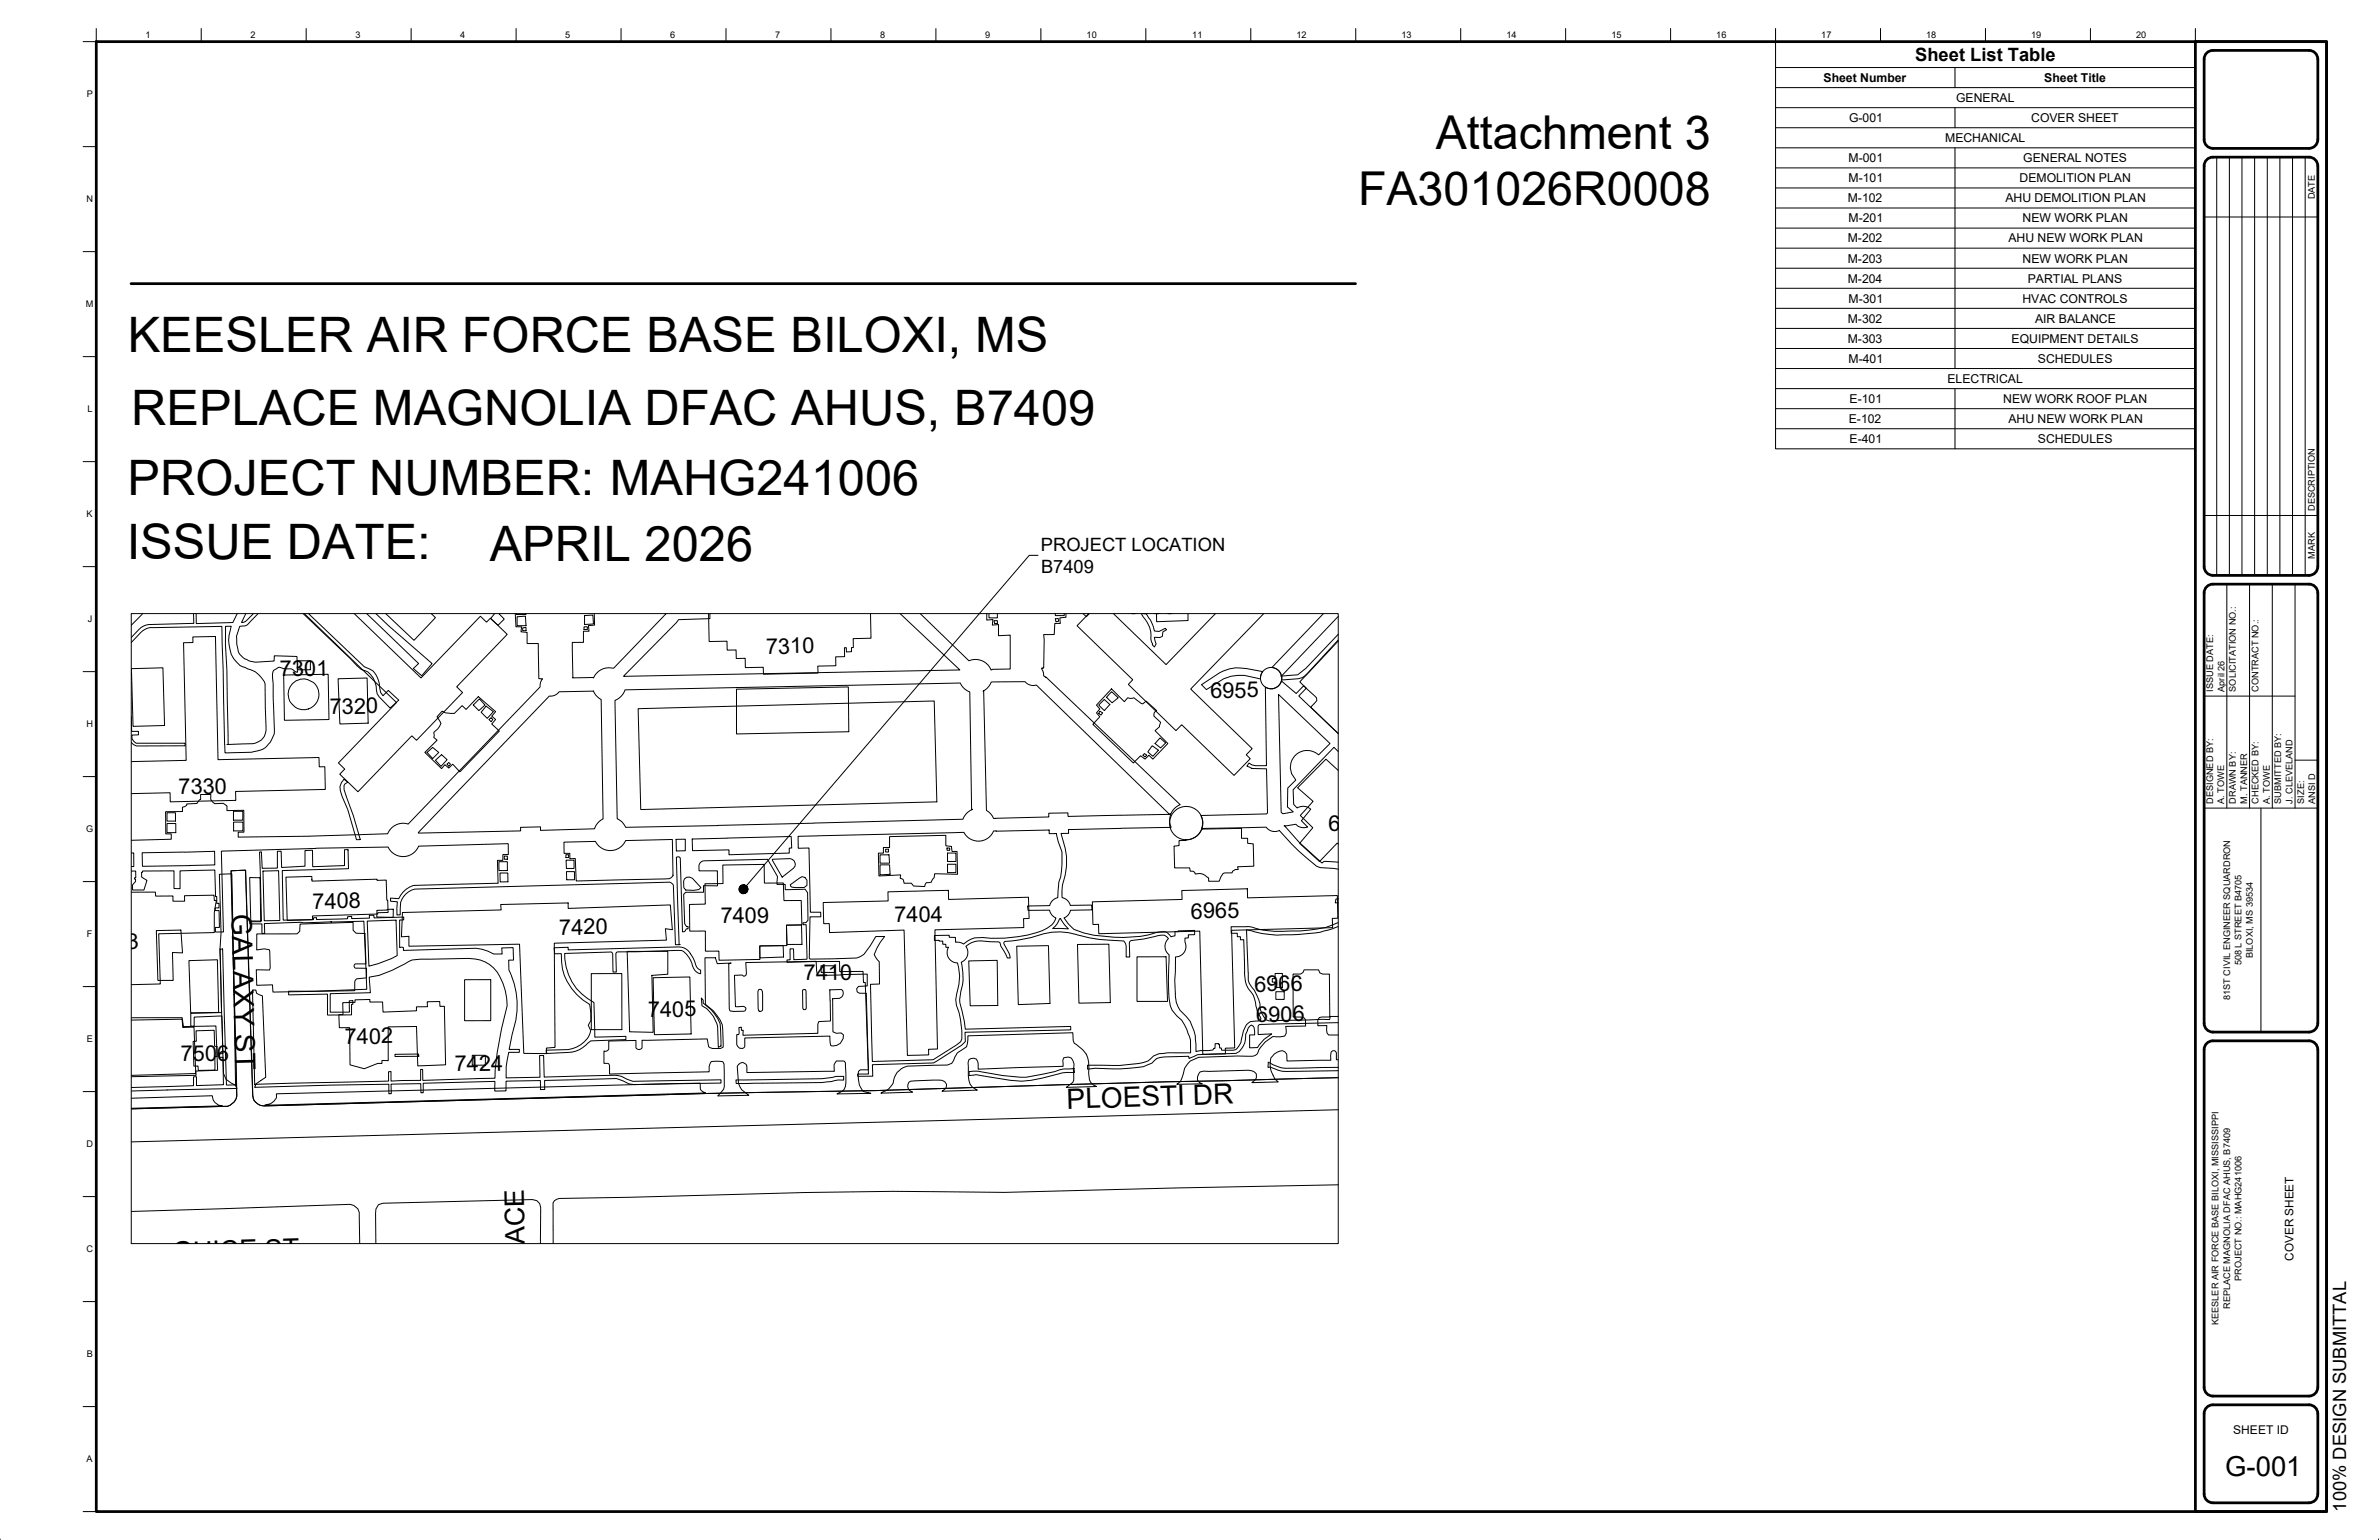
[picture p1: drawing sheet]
<svg xmlns="http://www.w3.org/2000/svg" width="864mm" height="559mm" viewBox="0 0 864 559" stroke-linecap="round" stroke-linejoin="round" font-family="sans-serif">
<defs><g id="words">
<g font-size="17.7">
<text x="46.4" y="127.7">KEESLER AIR FORCE BASE BILOXI, MS</text>
<text x="47.6" y="154.3">REPLACE MAGNOLIA DFAC AHUS, B7409</text>
<text x="46.3" y="179.7">PROJECT NUMBER: MAHG241006</text>
<text x="46" y="203">ISSUE DATE:</text>
<text x="177.8" y="203.5">APRIL 2026</text>
</g>
<g font-size="16.9">
<text x="521.2" y="54.1">Attachment 3</text>
<text x="493" y="74.4">FA301026R0008</text>
</g>
<g font-size="10.2">
<text x="84.1" y="331.8" transform="rotate(89 84.1 331.8)">GALAXY ST</text>
<text x="387.3" y="402.3" transform="rotate(-2 387.3 402.3)">PLOESTI DR</text>
</g>
<text font-size="10" x="807.8" y="535.5">G-001</text>
<g font-size="9.8">
<text x="62.6" y="457.7" transform="rotate(-2 62.6 457.7)">GUICE ST</text>
<text x="191.5" y="508.4" transform="rotate(-91 191.5 508.4)">FAYARD PLACE</text>
</g>
<g font-size="7.9">
<text x="409.2" y="222.9" transform="rotate(-1 409.2 222.9)">6956</text>
<text x="278.1" y="237.2" transform="rotate(-1 278.1 237.2)">7310</text>
<text x="101.6" y="245.4" transform="rotate(-1 101.6 245.4)">7301</text>
<text x="439.4" y="253.2" transform="rotate(-1 439.4 253.2)">6955</text>
<text x="119.7" y="259.1" transform="rotate(-1 119.7 259.1)">7320</text>
<text x="64.8" y="288.2" transform="rotate(-1 64.8 288.2)">7330</text>
<text x="482.2" y="301.7" transform="rotate(-1 482.2 301.7)">6960</text>
<text x="113.5" y="329.8" transform="rotate(-1 113.5 329.8)">7408</text>
<text x="261.6" y="335" transform="rotate(-1 261.6 335)">7409</text>
<text x="324.7" y="334.6" transform="rotate(-1 324.7 334.6)">7404</text>
<text x="432.3" y="333.3" transform="rotate(-1 432.3 333.3)">6965</text>
<text x="203" y="339.2" transform="rotate(-1 203 339.2)">7420</text>
<text x="32.9" y="344.6" transform="rotate(-1 32.9 344.6)">7503</text>
<text x="291.8" y="355.7" transform="rotate(-1 291.8 355.7)">7410</text>
<text x="455.3" y="359.8" transform="rotate(-1 455.3 359.8)">6966</text>
<text x="235.2" y="369" transform="rotate(-1 235.2 369)">7405</text>
<text x="456.1" y="370.8" transform="rotate(-1 456.1 370.8)">6906</text>
<text x="125.2" y="378.9" transform="rotate(-1 125.2 378.9)">7402</text>
<text x="65.7" y="385.1" transform="rotate(-1 65.7 385.1)">7506</text>
<text x="165.1" y="388.7" transform="rotate(-1 165.1 388.7)">7424</text>
</g>
<g font-size="6.7">
<text x="695.2" y="22.2">Sheet List Table</text>
<text x="377.9" y="199.9">PROJECT LOCATION</text>
<text x="377.9" y="207.9">B7409</text>
<text x="851.7" y="548.5" transform="rotate(-90 851.7 548.5)">100% DESIGN SUBMITTAL</text>
</g>
<g font-size="4.4">
<text x="662" y="29.7">Sheet Number</text>
<text x="742.1" y="29.7">Sheet Title</text>
<text x="710.1" y="37">GENERAL</text>
<text x="671.2" y="44.3">G-001</text>
<text x="737.3" y="44.3">COVER SHEET</text>
<text x="706.1" y="51.6">MECHANICAL</text>
<text x="671.1" y="58.8">M-001</text>
<text x="734.5" y="58.9">GENERAL NOTES</text>
<text x="671.1" y="66.1">M-101</text>
<text x="733.1" y="66.1">DEMOLITION PLAN</text>
<text x="670.8" y="73.4">M-102</text>
<text x="728" y="73.4">AHU DEMOLITION PLAN</text>
<text x="671.1" y="80.7">M-201</text>
<text x="734.2" y="80.7">NEW WORK PLAN</text>
<text x="670.8" y="88">M-202</text>
<text x="729.1" y="88">AHU NEW WORK PLAN</text>
<text x="670.8" y="95.3">M-203</text>
<text x="734.2" y="95.3">NEW WORK PLAN</text>
<text x="670.8" y="102.5">M-204</text>
<text x="736.1" y="102.6">PARTIAL PLANS</text>
<text x="671.1" y="109.8">M-301</text>
<text x="734.1" y="109.8">HVAC CONTROLS</text>
<text x="670.8" y="117.1">M-302</text>
<text x="738.8" y="117.1">AIR BALANCE</text>
<text x="670.8" y="124.4">M-303</text>
<text x="730.2" y="124.3">EQUIPMENT DETAILS</text>
<text x="671.1" y="131.7">M-401</text>
<text x="739.8" y="131.7">SCHEDULES</text>
<text x="707" y="139">ELECTRICAL</text>
<text x="671.4" y="146.2">E-101</text>
<text x="727.2" y="146.2">NEW WORK ROOF PLAN</text>
<text x="671.1" y="153.5">E-102</text>
<text x="729.1" y="153.5">AHU NEW WORK PLAN</text>
<text x="671.4" y="160.8">E-401</text>
<text x="739.8" y="160.8">SCHEDULES</text>
<text x="810.7" y="520.2">SHEET ID</text>
</g>
<text font-size="4.3" x="832.5" y="457.5" transform="rotate(-90 832.5 457.5)">COVER SHEET</text>
<g font-size="3.3">
<text x="52.9" y="13.9">1</text>
<text x="90.9" y="13.9">2</text>
<text x="129" y="13.9">3</text>
<text x="167.1" y="13.9">4</text>
<text x="205.2" y="13.9">5</text>
<text x="243.3" y="13.9">6</text>
<text x="281.4" y="13.9">7</text>
<text x="319.5" y="13.9">8</text>
<text x="357.6" y="13.9">9</text>
<text x="394.5" y="13.9">10</text>
<text x="432.8" y="13.9">11</text>
<text x="470.7" y="13.9">12</text>
<text x="508.8" y="13.9">13</text>
<text x="546.9" y="13.9">14</text>
<text x="584.9" y="13.9">15</text>
<text x="623" y="13.9">16</text>
<text x="661.1" y="13.9">17</text>
<text x="699.2" y="13.9">18</text>
<text x="737.3" y="13.9">19</text>
<text x="775.4" y="13.9">20</text>
<text x="31.5" y="35.3">P</text>
<text x="31.4" y="73.4">N</text>
<text x="840.3" y="72.3" transform="rotate(-90 840.3 72.3)">DATE</text>
<text x="31.1" y="111.5">M</text>
<text x="31.7" y="149.6">L</text>
<text x="840.3" y="185.5" transform="rotate(-90 840.3 185.5)">DESCRIPTION</text>
<text x="31.4" y="187.7">K</text>
<text x="840.3" y="202.7" transform="rotate(-90 840.3 202.7)">MARK</text>
<text x="31.9" y="225.8">J</text>
<text x="803.4" y="251" transform="rotate(-90 803.4 251)">ISSUE DATE:</text>
<text x="807.5" y="251" transform="rotate(-90 807.5 251)">April 26</text>
<text x="811.6" y="251" transform="rotate(-90 811.6 251)">SOLICITATION NO.:</text>
<text x="819.9" y="251" transform="rotate(-90 819.9 251)">CONTRACT NO.:</text>
<text x="31.4" y="263.9">H</text>
<text x="803.4" y="291.6" transform="rotate(-90 803.4 291.6)">DESIGNED BY:</text>
<text x="807.4" y="291.6" transform="rotate(-90 807.4 291.6)">A. TOWE</text>
<text x="811.6" y="291.6" transform="rotate(-90 811.6 291.6)">DRAWN BY:</text>
<text x="815.7" y="291.6" transform="rotate(-90 815.7 291.6)">M. TANNER</text>
<text x="819.9" y="291.6" transform="rotate(-90 819.9 291.6)">CHECKED BY:</text>
<text x="824" y="291.6" transform="rotate(-90 824 291.6)">A. TOWE</text>
<text x="828.1" y="291.6" transform="rotate(-90 828.1 291.6)">SUBMITTED BY:</text>
<text x="832.2" y="291.6" transform="rotate(-90 832.2 291.6)">J. CLEVELAND</text>
<text x="836.4" y="291.6" transform="rotate(-90 836.4 291.6)">SIZE:</text>
<text x="840.5" y="291.6" transform="rotate(-90 840.5 291.6)">ANSI D</text>
<text x="31.2" y="302">G</text>
<text x="31.6" y="340.1">F</text>
<text x="817.8" y="347.7" transform="rotate(-90 817.8 347.7)">BILOXI, MS 39534</text>
<text x="813.6" y="350.3" transform="rotate(-90 813.6 350.3)">508 L STREET B4705</text>
<text x="809.5" y="362.9" transform="rotate(-90 809.5 362.9)">81ST CIVIL ENGINEER SQUARDRON</text>
<text x="31.5" y="378.2">E</text>
<text x="31.3" y="416.3">D</text>
<text x="31.3" y="454.4">C</text>
<text x="813.6" y="464.8" transform="rotate(-90 813.6 464.8)">PROJECT NO.: MAHG241006</text>
<text x="809.5" y="474.9" transform="rotate(-90 809.5 474.9)">REPLACE MAGNOLIA DFAC AHUS, B7409</text>
<text x="805.4" y="480.8" transform="rotate(-90 805.4 480.8)">KEESLER AIR FORCE BASE BILOXI, MISSISSIPPI</text>
<text x="31.5" y="492.5">B</text>
<text x="31.4" y="530.6">A</text>
</g>
</g></defs>
<!-- layer: G-SITE -->
<g fill="none" stroke="#000" stroke-width=".36">
<path d="M51.7 222.7l-4 4.2M70.3 222.7l.1 3.5-16.5 .4a5.9 5.9 0 0 0-3.4 1.7l-2.8 3M71.2 222.7v3.6l13.3-.4 1.6-3.2M81.9 227.3l2-.1a13.6 13.6 0 0 0 .9 11.8l1.1 1.3a9.8 9.8 0 0 0 5 2.7 9.1 9.1 0 0 1 5.3 5.2l.4 15.9a5.3 5.3 0 0 1-4.8 5.8l-9.4 .3 .4-.1v-4.4l-.4-22.7-.6-9.3zM89.2 222.7l-1.5 3.1 1.3-.2 3-2.9M93.7 222.7l-2.9 3a3.6 3.6 0 0 1-3.8 1.6l-.6 2a10.8 10.8 0 0 0 .7 8.1 9.6 9.6 0 0 0 5.6 2.9l6.8-.4 .1-1.9 8.2 .2 .2 5.7-.6-.1a3.5 3.5 0 0 0-3.4-1.1l-1.1-.1a1.99 1.99 0 0 0-3 .3 2.34 2.34 0 0 0-1 2.6l.7 19.5a8.7 8.7 0 0 1-8.4 8l-9.5 .2-1.2-45.9-24.1 .4a6 6 0 0 0-5.4 1.9l-3.3 3.5M108.1 239.8h4.6v3.2h-4.6zM110.1 222.7l21 20.2a7.2 7.2 0 0 1 5.6 7.5l.2 1.4 .7 1 4 4.1 3.2-2.9-3.9-3.5-1.9 1.9-.8-1.1-.3-1.4a8.2 8.2 0 0 0-3.4-7l-2.3-1-20.2-19.2M110.5 222.7l33.5 32.2-21.1 21.9 2.2 2.3-1.8 1.8 6.6 6.4 19.6-20.3 1.7 1.6 16.7-17.3-2.1-2.1 18.3-19-6.1-5.9-1.4 1.5-2.2-2.2-21.6 22.4-24.2-23.3M133.1 222.7l18.9 18.1-2 1.8 3.1 2.6 3.7-4.4-15.9-13.9-4.4-4.2M140 222.7l10.3 9.6 7.8-8.2-1.5-1.4M179.5 222.7l-1.4 1.8 2.7 2.4 2.2-2.3-1.7-1.8 .2-.1"/>
<path d="M187 222.7l.3 4.7h2l-.2 1.9 2.2 .2v4h4.1l.2 12.8h1.4l-.7 1.1-.2 1.9-47.9 49.7a6 6 0 0 0-7.5 3.5l-28.2 .9-26 .4v-1.8h2.1l-.1-8-6.1 .1v-1.7l-1.4-.9-3.1 .1-.8-.7-.6-.9v-1.7h-3.7v1.8l-.3 .1-1 1.3-3.7 .2v.5l-1.6 .7v1.6h-6.1l.1 8.1h2v1.9l-14.5 .4M187.5 222.7v.3h3.4v-.3M187.7 223.8l3-.2 .2 3.4h-3.2zM189.7 227.8l1.2-.2v1.3h-1.2zM212 227.4h1.2v1h-1.2zM212.2 223.4l3-.2 .2 3.2-3.2 .2zM215.7 222.7l.1 4.1-2.2 .2 .2 2h-2v4.1h-4v12.9h7.5a6.5 6.5 0 0 1 7.5-3.5l19-19.8M257.2 222.7l.2 10.1 6.5-.1 .1 3.2 3.2-.1 .1 3.2 3.2-.1 .1 3.4 6.5-.2v2.5l19.9-.4-.2-2.5 6.6-.1v-3.3h3.2l-.1-3.3h.7l.1 1.6 1.8-.1v-1.5h.7l-.1-3.3 6.5-.1-.2-8.9M257.7 222.7v1.8l-11.4 .4-.7 1-19.2 19.6 122-2.4-21.6-20.4M334.1 222.7l17.6 17.1a6.1 6.1 0 0 1 8.1 3.3l.6-.2 6.3-.1v-12.3l-4.2 .2v-4.1l-2.3 .2 .2-2-2.2 .2v-2.3M359 222.7v1.5h3.1v-1.5M360.8 225.2h1.3v1h-1.1z"/>
<path d="M383.1 224.6l1-.2 .2 1-1 .2zM383.1 222.7v.7h3.2v-.7M386.9 222.7v1.3l-2.2 .2 .2 2h-2l-.2 4.1h-3.8l.2 1.8-.2 10.3h-.7l-.1 .3 .6 1.2 .2 1.3 .8 .4 48.7 46.4a5.8 5.8 0 0 0-3.4 3.4h-.5l-48.3-46.8-1.9 .1-1.2-.5-1-.8-12.3 .1-.3 .8a6 6 0 0 1-2.7 2.5l.3-.1 1 43.4a5.9 5.9 0 0 1 2.6 2.9l20-.6v-1.3l7-.1v1.2l37.3-.7a5.8 5.8 0 0 0 .2 4.7l-37.3 .8v1.4h-2.7a26.3 26.3 0 0 1 .5 18.8 7 7 0 0 0 0 4.6l1.9 1 .9 1.7 7.8-.1 .1 1.8-7.8 .1-.9 1.7-1.5 1.1 1.7 2.2 1.9 1.9a40.1 40.1 0 0 0 14.6 2.9 41.3 41.3 0 0 0 16.3-1.9l1.2-.1a3.4 3.4 0 0 1 3.2 1.8l1.4-.3v-1.6l7.2-.4v1.6h-2.3v1.1l-1.3 .1v1.4a3.8 3.8 0 0 1-3.4 5.4l-.3 8.5 .2 3.8a10.4 10.4 0 0 0 4.2 9.5l1.3 1.6a19.1 19.1 0 0 1 2 11l1.7-.4 4.6-.2 .2-.6h.4l.1-1.7h1.3v.3l.2-.1 .2 1.4h.5l.2 .8h4.2a4.2 4.2 0 0 0 3-4.1 9.6 9.6 0 0 1 2.7-6l.6-.3 2.8-.2 .6-.3 .4-.5-1-1.8-.9-2.8a9.7 9.7 0 0 0-2.8-6.4 12.1 12.1 0 0 1-1.3-5.7l-.3-12h-1.2v-1.1h-1.1v-1.3h-2.3v-2.3l6.6-.1a34.5 34.5 0 0 0 14.9 1.6 40.9 40.9 0 0 0 16.4-2.6l1-.4M393.2 222.7l1.2 1.1 1-1.1M395.2 222.7l-4.2 4.4 20.2 19.6-1.6 1.6 17.3 16.8 2.1-2.1 19 18.4 5.9-6.1-1.5-1.4 2.2-2.2-22.4-21.7 26.5-27.3M404.2 222.7l19.1 18.5 17.9-18.5M414.3 222.7l.4 .6a11.5 11.5 0 0 1 3 8.4l.7 2-.1 .3 .8 .8 .6-1.1-.6-2.5 2 .1 .9-.4 .1-1.6 1.4-.8-.5-.5-2.3 1.1-1.6-.1a13 13 0 0 0-3.1-6.3M419.8 222.7l.1 2.9 11.4-.4-.1-2.5M480.4 222.7l-18.6 19.4a3.8 3.8 0 0 1 3.2 3.4l20.8-21.8M485.8 230.2l-11.8 12.3-2.9 2.4-5.9 .4v1.4l6.2-.4 2.1-.9 12.3-13.2M485.8 232.6l-14 14.8 6.1 5.8 .1 1.1-2.2 2.3 10 9.5M47.7 260l.1 5.4h2.4v1.3h-2.3v1.3l1.5 1.7h17.8v.9l-17.6 .1-1.1-.5-.8-.8"/>
<path d="M47.7 242.6l11.4-.3 .6 20.9-11.4 .4zM103 244.9l16.1-.2 .3 16.4-16.1 .3zM122.7 246.3l10.6-.3 .3 16.4-10.2 .3zM160.5 258l1.2 .7 3.2 .2 2.9-2.9 1.4 1.4 4.4-4.6 6.3 5.4-1.4 1.7 1.4 1.2-1.4 1.6 2.8 2.6-14.4 14.8-2.6-2.8-1.4 1.4-1.4-1.2-1.2 1.4-6.1-5.9 4.5-4.4-1.2-1 .1-.6-.1-1.3 1.4-1.2 1.2-2-1.4-2.4zM174 253.6l2.1 2.2-2.3 2.1-2-2.1zM176.5 256.2l2.6 2-2.2 2.5-2.3-2.3zM199.4 252.6a4.5 4.5 0 0 0 3.7-1.6l12.3-.2 .9 1.4 1.9 1.7 .7 43.3a6 6 0 0 0-3.1 3.5l-19.6 .6v-1.3l-7.2 .2v1.3l-37.2 .8zM226.9 250.3l121.7-2.5a6 6 0 0 0 3.4 3.3l.7 42.7 .3-.1a6 6 0 0 0-3.5 3.6l-89 2.3-33.4 .6-.1-.3a5.9 5.9 0 0 0-3-2.8l-.8-43 1.6-.8a5.9 5.9 0 0 0 2.1-3zM231.6 257.2l107.5-2.8 1 36.6-107.5 2.8zM267.4 250.1l40.6-.8 .1 16.2-40.7 .8zM399.2 258.1l1.1 .6-.7 .8-.8-.6zM400.9 253.8l2 1.8-2 2.3-2.1-2.1z"/>
<path d="M403.5 251l2.4 2.2-2.2 1.8-2-2zM403.5 250l4.7 4.6 1.2-1.4 .8 .2 1.4-.2 3.2 2.2 1.3-1 3.8 3.5-.8 .5-.2 1.5 2.4 2.2-.4 1.6-1.6 1.4 4.6 4.7-5.4 5.7-1.4-1.5-1.5 1.5-1.6-1.3-2.6 2.7-14.7-14.1 2.5-2.7-1.2-1.4 1.2-1.4-1.2-1.5zM436.2 248.5l6.5-4.3a14 14 0 0 1 9.9-1.6l5.8 1.1-.6 1.2-.2 1.5a18.1 18.1 0 0 0-13.4-.1l-6.3 3.9zM464.1 252l18.7 17.8-4.1 4.1a6.2 6.2 0 0 0-8.8 .4 6.2 6.2 0 0 0 .5 8.7l-2.9 3-.1 6.8 2.1 1.8-3.9 .6-.5-.5zM47.7 276.4l19.9-.5-1-42.7h3.4v-2.1l8.2-.2 .9 44.8 36.7-.8 .1 3.4 2-.1 .2 8.2-32.6 .8 .1 3.2-23.8 .6-.1-3.3-14 .3M155 273l2.1-1.8 2.2 1.8-2.2 2.3zM158.1 275.9l2.2-2.1 2 1.9-2.2 2.4zM162.9 276.7l.6 .6-.6 .8-.6-.8zM177.5 261.1l.8-.6 .6 .6-.6 .8zM415.4 273.4l.9 .6-.7 .7-.8-.7zM418.3 270.6l2.2 1.6-2 2.2-1.8-1.6zM421.1 267.8l2 1.8-1.8 1.8-2-1.6z"/>
<path d="M485.8 266.2l-14.3-13.7 2.7-2.7-1-1-2.7 2.9-5.3-4.6a3.9 3.9 0 0 1-5.9 2.2l.4 28.5h-4l-1.3-.3-1-.6-.8 1.1 1.9 .8 5.3 .2 .3 16-.3 .3-23.8 .6 .1 .2a5.8 5.8 0 0 1 .1 4.5l23.4-.5a3.9 3.9 0 0 0 4.9 1.2v.1a83.9 83.9 0 0 0 13.4 12.9l1.3 .5 6.6 .6M485.8 272.7l-1.5-1.5-14.9 15.4 .2 5.3 1.3 1.3 .3-.2a4.3 4.3 0 0 1 4.6 .6l-3.4 4.2 2.3 2.3a4 4 0 0 1-4.3-1l-4.2 .6 5.5 6 8.2 7.5 .7-.6 5.2 .3M485.8 279.5l-4.5-4-10.3 10.4 5.7 4.9-4.7 5.1 4.6 4.5-4.8 5.6 7.2 6.6 6.4-6.7 .4 .4M60.6 294.9h3.1v3h-3.1zM60.6 298.8h3.2v3.3h-3.2zM84.8 294.4h3.3v3.2h-3.3zM84.8 298.3h3.4v3.2h-3.4zM124.9 282.7l1.3 1.1-1 .7-.3 .5v1.5a161 161 0 0 1 5.9 18.2h-1.4l-3.1-10.9-2.1-4.7a4.8 4.8 0 0 1 .7-6.4zM47.7 316.1h1.6v2.4h-.4v.5h.3v.8l-1.1 1.3v1.8h4.2l1-3.5-1.9-1.1v-1.8h.3v-.4l11.5-.1v6.4l2.2 .1v-6.5l12.6-.3 .3 9.6h.4v2.5h.8v1.6h-1.4v1h1.4l.2 6.1h-1.5v1.7h2.9l-.8-29.4 34.3-1 26.3-.4a6 6 0 0 0 5.6 3.4 6 6 0 0 0 5.5-3.8l32.5-.9v3.9l-2 .1v2.1h-1.9l.2 8.3-30.7 .8a8.8 8.8 0 0 0-5.4 4.8l-2.9-.2v1.1l2.5 .2-.2 4.8h1.2v-2.3a6.8 6.8 0 0 1 5.2-7.1l92.6-2.5 1.3 1 .8 21.7h1.7l-.4-.1-1-31.6 1-.2 .5 .4 .8 26.8 .8-.1 .6-.9 .6-.1v-.8h-.6l-.7-1.1-.3-10.6 .8-.7h6.4v-2.4h5.1l-.1-5.4h-6.6l-.1-1.4a2 2 0 0 1 1.8-2.2l23.1-.6 3.6 6.3-.2 2.8h3l.1 1.9 7.2-.1 .9 1.2 .1 10-.7 .9h-1.1v.7h1.2l.3 12.4-.1 .2-4.7 .1-.1-3.9h-1.3v4h-1.1v.9l19.1-.3v3.7l8.5-.1 .2 4h.6l1.2 33.2h-4l.1 .8h5.4l-.1-4.2 22.1-.6 10.3-6.4 1.3-1.4-.1-3.3 38.4-.9v-1.3l-38.3 1-1.1-6.5a12.5 12.5 0 0 1 .1-9.7 23.7 23.7 0 0 0-.4-8.1 3.8 3.8 0 0 0 1.6-5.7 9.2 9.2 0 0 1 8.8-1.7l3.2 .1 .4 .3 .3 1.2 2.4 4.3h1l-.5-1.9-1.8-3.3 .4-.8a50.6 50.6 0 0 0 14.2-2.8 23.1 23.1 0 0 1 12.9 .6 59.1 59.1 0 0 0 16 2l.9 1.9v4h1.3l-.1-5.3 .3-.5 .6-.3a42.2 42.2 0 0 0 9.4-1.7 3 3 0 0 1 3.9 1.1 3.8 3.8 0 0 0 .2 5.9 77.2 77.2 0 0 0 .4 18.5l.7 1.6 1.6 2a14.5 14.5 0 0 1 4.7 7.4l.4 1.3v4.7h-8.3l-3.2 .4a6.9 6.9 0 0 0-3.9 2.6l-3.4 .9a56.6 56.6 0 0 1-13.1 .6h-5.5v1.5l2.8-.4 3.6 .2a60.8 60.8 0 0 0 13.9-.7l3-1.3a4.7 4.7 0 0 1 4.6-2.3l8.8-.2 .1 .8 3.1-1.4 14-.5a7.1 7.1 0 0 0 3.5-6.9l1-2.3 .5-.7 .6-.4 .6 .4 .3 .6 .2 2.6h-1.8v4.7l2.9-.1 2.4-3 2.7-1.9-4.9 .2v-3.1l.4-.5 28.7-.7M47.7 309.5h.8l.1 4.9h-.9M51.6 309.4l26.3-.5 .1 4.9-26.3 .5zM79.6 317.2l4.6-.1 1.3 76.6-1.7-.8-1.8-1.3-.9-2.1-1.2-45.2 .3-5.8z"/>
<path d="M90.6 318.4l3.8 .1 .2 16h-3.6zM94.2 309.2l.7-.1 .3 6 5.5-.1v-6.1h1.4l.1 5.9 8.5-.5v-5.6l2.7-.2 .1 6 11.6-.4v-5.8h1.2l.2 6.9-24 .7 .3 18 11-.2-.1-.7h1.2v.7l11.3-.3v-.8l1.5-.1v.8l6.4-.2v-1h1.6l.1 1 10.8-.3-.1 1h-1.4v10h1.4v1.1l26.3-.8 4.3 1 2.1 1.1h3.1l-.2-2.2 4.2-.1 .1 4.5h-1.7v3.5a29.7 29.7 0 0 1 1.2 23.6l-1.1 5.3h3.7v1h-3.8l-1 5.2v4.1l12.3-.2-.1-7.9h1.4l.2 7.8 24.8-.6a8.2 8.2 0 0 1 5.3 1.4l2.1 .8 32-.6v1.2l-31.3 .6-2.2-.3-4.4-1.9-26.1 .6v3.3l-1.5 .1v-3.3l-12.5 .2v3.5l-4.1 .1 .1-3.5-26.1 .7v3.4h-.8l-.1-3.3-10.8 .2 .1 3.4-.8 .1v-3.5l-48.8 1.1 .5-1.1 48.2-1.1v-3.4l.8-.1v3.5l10.8-.3v-4h.7l.1 4 26.2-.8a108.7 108.7 0 0 1 4.4-26.3 20.6 20.6 0 0 0-4.9-13.7 12.2 12.2 0 0 0-9.1-3.4l-17.5 .2-3 .3-1.2 .6a39.2 39.2 0 0 1-14.4 5.7l.5 5.6-14.6 .4v6.7h7l-.1-4.1 1.3-.1v1.3l-.5 .1v3.8h-8.7v-7.6l-14.1 .3v-1.3h9.5l18.8-.7-1-24.7-36.1 .8 .1 3.6h-1v-3.5h-4.4v-1h4.2zM95.5 316.1l5.6-.2 .5 18.1-5.7 .1zM103.8 318.3l9.4-.3v1.7l23.6-.7 .1 .4 3.3-.1 .2 7v.3h.3l.2 4.5-3.8 .1v.5l-23.7 .7 .1 1.3-9.2 .3zM181.1 312.7h3.1v3.2h-3.1zM181.5 316.8h2.8l.1 3.2h-2.8zM183 310.6h1.2v1.2h-1.2zM204.7 305.6l11.5-.3a6 6 0 0 0 5.5 3.3 6 6 0 0 0 5.4-3.6l17-.4 .2 13.2-1.2 1-1.6 .1-32.3 .8-.4-8.2-1.9 .1v-2h-2.1zM205.4 310.1h1v1.1h-1zM205.5 312.1h2.9v3h-2.8zM205.6 316.3h2.9v2.9h-2.8zM245.4 304.6l3.4-.1v4.2l-3.3 .1z"/>
<path d="M248.5 318.9l.8-.6h1l1.1 .4 3 3.4-.7 .7-1.8 .3-3-.1-.7-.9v-2.3zM251.3 304.4l35.9-.9 .2 4.2h-.9v1.8l-21.9 .7v-1.8l-13.2 .3zM262.4 313.9l15-.3 .1 6.8h6.9l.2 6.4 6.3-.1 .2 8.9-5.6 .1 .2 7.4-9.9 .1 .1 4.9-14.9 .3v-3.3h-4.9v-7.3l-5.7 .1-.1-9.7 5.7-.1-.1-7.4 6.6-.1zM280.4 311.8l6.5-.2a2.04 2.04 0 0 1 1.7 1.3 2.04 2.04 0 0 1-.5 2.1l-4.2 3.3-3.6-6.2zM289.7 303.5l60.2-1.5a6 6 0 0 0 5.6 3.2 6 6 0 0 0 5.2-3.7l20.2-.3v1.3h2.6l.7 3 1.3 3.6v2.2a23 23 0 0 1-1.1 8.8l-.4 5.6a3.8 3.8 0 0 0-3 2.9l-8 .1 .2 1.6h7.8a3.7 3.7 0 0 0 2.3 2.8 7.1 7.1 0 0 1-4.9 4.6 50.1 50.1 0 0 1-21.6 2.5 8.5 8.5 0 0 0-7 2.4l-1.1-.6-1.8-.1-.1-1.8h-2.2v-.7h-5.4v1.8l3 .3v1.1h1.1l.1 1.1h.9a3.8 3.8 0 0 0 3.3 5.7 17.6 17.6 0 0 1-.3 11.3l-.4 2 .3 2.1a30 30 0 0 1 2 12.1l-.5 1.1-1.5 1.2-8.5 5.3-22 .7-.7-28 3.3-.1-.1-8.1-1.8-2.6 2.2-4.6 1.5-2h-3.2l-1.9 3.3a7.5 7.5 0 0 1-5 4.5l-16.9 .4-.3-.3 .2-15h4l-.1-1.7h-3.7l-.5-23.3-3.9 .1zM319.5 310.2h3.2l.2 3h-3.4zM319.5 313.8h3.4l.2 3.4-3.6 .3zM321.5 308.1h1v1.1h-1zM322.9 303.6l20.4-.5v3.8l2.1 .2 .2 1.8h1.8l.2 8.3-8.3-.2-.2 1.5-1 1.6-1.8 .2-.6 1.4-4.1-.2-.8-1h-2.6l-.4-1.4-1-.4 .2-1.2-7.9 .4-.2-8.3h1.8v-2.1h2.2zM343.8 307.7h1v.8h-1zM344 309.5h3v3.1h-3zM344 313.6h3v3h-3z"/>
<path d="M428 305h2.6l-.2-.3a6.1 6.1 0 0 0 5.9-3.9l14.4-.2v3.6h2.2v1.8l2 .2 .2 8.1-5.8 .2 .2 1h-1l-1.1 .6-.1 .6h-2.7a4 4 0 0 0-2 3.1h-3.9v-1.2a5.2 5.2 0 0 0-4.8-1.5l-.2-.6-.6-.4h-1l-.2-1.2h-5.5l-.2-7.9 1.8-.2zM47.7 323.7h8.7l.1 1.5 6.3-.1v1.9h4.2v-2l10.7-.2 .1 1.9h.7l-.4 2.5a32.6 32.6 0 0 0-.3 9.2l-20.2 .4 .6 18.2-10.5 .3M56.7 337.7l9-.2 .6 8.3-3.7-.2 .3 10.1h-5.6zM93.2 338.9h14.6l1-1 .1-2.6 19.3-.6v2.8l1.1 1.1 3.2 .1 .3 11.1h-3.8l-.4 .4v.6l.4 .5h4.1v3.5l-3.8 .5-.5 .9v3.3l-29.7 .5-.2-2.6-5.7 .1-.2-5.6 4.9 .1 .2-.8-.3-6.6-1.9-.3-2.7 .4zM133.3 334.2l10.5-.3 .4 12.8-2.1 1.1-4.9 1.9-3.3 .9zM136.8 330.3l6-.4-.1 3-5.9-.1zM146.1 331.1l35.8-.9-.1-2 24.4-.6v2l37.1-1.2 .8 9-2.5-.4 .3 4.1-40.7 1.1 .3 37.8-3.2 .3 .2 2-8.4-.1-1.5-39.6-40.2 .7v-3.6l-2.7 .2zM285.5 335.7l5.5-.1 .1 7.1h-5.4zM286.9 321l4.3-2.9 1 .3 .7 1v1.9l-1 .7-4.4-.1-.5-.3zM298.8 327.5l23.6-.6-.1-3.3 22-.5v3.3l29-.8 .3 7.7h-2v3.3l-32.2 .8 .9 43.2-3.2 .1v2.1l-7.7 .2-1.2-45.5-27.1 .9-.1-3.3-2 .1zM384.6 333.4h.4l1.4 2.1 1.4 1.5-5.7-.1a6.8 6.8 0 0 0 2.5-3.5zM396.5 327.2l32.6-.8-.1-3.3 23.8-.6 .1 3.3 32.6-.8 .2 8.2h-2.1l.2 3.4-36.7 1 1.1 42.7h-3.4v2.1l-8.2 .2-1.1-44.7-36.6 .9-.1-3.4-2.1 .1z"/>
<path d="M485.8 326.1l-.9 .1-.2 1.4h1.1M485.8 336.2a48.9 48.9 0 0 1-20 3 41.5 41.5 0 0 1-13.3-1.8l.6 16.5a5.5 5.5 0 0 0 2.2 5.4 11.8 11.8 0 0 1 2.1 6.6l.6 1.7 1.5 2.4 1.2 .5 22-.5 .2-1.2h2.9M68.6 348.6l10.3-.3 .5 19.1-10.2 .1zM91.7 359.2h1.2l.3 1.2 2.1 .9 1.2 29.6-4 2.7zM168.7 355.5h9.4v14.9h-9.4zM201.1 343.9l5.1-.2v1l38.6-1.1a5.8 5.8 0 0 1 6.7 3.8l1.5 3.6 1.3 1v1.3a4 4 0 0 1-3.1-3.7 7.9 7.9 0 0 0-3.7-4.6l-23.4 .4-.5 .7 .1 6.6h-1.2l-.1-6.4-.5-.9-16.9 .6a19.3 19.3 0 0 0 10.6 17.8l.3 12.5 11.3-.3v1.2l-12.7 .5-.9 .7a9.9 9.9 0 0 1-7.4 3.5l-7.9 .4-.1-1.2 8.1-.2a9.3 9.3 0 0 0 8.1-6.9l-.8-2 .9-1.7-.4-5.8a19.6 19.6 0 0 1-10.3-18.5l-2.5 .1zM214.7 353.3h11v20.3h-11zM227.7 345.2h14.7v8.3l-5.8 .4 .5 20.7-8.5-.2zM237.1 354.8l13.3-.3 .5 20.7-13.3 .3zM275.4 359.1h1l.4 1.7v5.7l-.7 .5-.5-.1-.4-.9-.1-6.1zM275.8 343.2l8.5-.1 .1 4.2-8.6 .3zM291.5 359.2l.8-.1 .3 .7 .1 5.9a.63 .63 0 0 1-.6 .6 .63 .63 0 0 1-.7-.5z"/>
<path d="M298 350.4h5.1v2.4h-5zM351.7 348.7l10.3-.2 .2 16.3-10 .2zM369.1 343.3l11.5-.2 .5 21-11.4 .4zM391.1 342.7l11.4-.1 .6 21.2-11.4 .2zM412.8 347.2h10.5l.5 16.2h-11zM462.9 353.2h2.6v5.1h-2.6v-1.9h-1.1l.1-1.3h1zM463.1 359.9h3.1v2.7h-3.1zM47.7 369.3h18.4l.5 3.2 11.8-.2 .6 16.1-8 .2 .2 1.6-23.5 .5M47.7 370.1l18.4-.3 .2 3 4.1-.1 .7 16.8-23.4 .7M71.2 374l6.5-.2 .2 5.9h.9v3.6h-.8v5l-6 .1-.1-1.6-1.5 .1-.3-9 1.2-.1zM124.4 363.8l4.5-.1v-.9l5.3-.1 .1 .9h4.6l.1 3.6 12.2-.4v-1.5h4l-.1-1.8 4.5-.1 .1 1.8 1.6-.1 .5 21.3-10.1 .4-.5-14.3-10.3 .1v12.3l-2.2-.1-.1 1.1h-1.5l-4.9 1.9-5.1-1.4-.2-13.5h-3.7l-.2-4.7h1.5zM221 377.7l9.9-.2 .1 2.9a1.32 1.32 0 0 0 2.1-.2v-2.7l23.6-.5 .5 2.8 .5 .3a7.2 7.2 0 0 0 4.8-.1l-.1-6.3a11 11 0 0 0-5.2-8.3l-1.1-1-.2-16.9h3.8l.7 2.2 5-.3-.9 .3 .2 16.4 .3 .7 5.1 .1a.88 .88 0 0 0 .7-.9 .88 .88 0 0 0-.8-.8l-3 .1-.4-11.4 2.8-.1 .6 .5 .9-.6-.2-4.4 25.6-.5 .5 5.2 18-.5v4.3l-3.1 .1-.7 .9 .2 1.1 .8 .5h2.5l.8 27.8h-3l-.6 .5a9.6 9.6 0 0 0 1.7 7.3l2.7 .7-12.3 .2a3.8 3.8 0 0 0 3.3-4.1l-.2-7.2-.6-.6h-2.6l-.9 1.3 .1 2.4-31.8 .5v-1.9a1.77 1.77 0 0 0-1.6-1.8 1.77 1.77 0 0 0-1.9 1.4l.5 6.2 1.2 2.4 2.5 1.9-11.2 .3 2.1-2.4 .2-1-.1-8.2-.4-.8-4.1-.1a4.2 4.2 0 0 0-.9 3.7l-36.1 .8-.2-3.5-.4-.4h-1.5v-4.4a1.32 1.32 0 0 0 1.8-.8z"/>
<path d="M254.6 362.1l.7 .8v1.1l1.1 1a12.7 12.7 0 0 1 5 6.4l.3 8.1-.9 .5-.3-7.6a11.4 11.4 0 0 0-5.7-7.4zM268.2 372.9l.9-.2v1.1h.7l-.1 1.8 27.2-.7v-3.1l.3-1.1 4.3-.2-.3-11.3 4.3-.1a1.82 1.82 0 0 1 .5 2.1 1.82 1.82 0 0 1-1.9 1.1l-1.9 .1 .2 12 1.2 .5 1.8-.1 .8 .7a3.6 3.6 0 0 1-4.6 3.9l-.3-3.4-30.9 .6v3.2l-.9 .6a2.01 2.01 0 0 1-2.1-2.5v-2.5h.7l.2-.5zM485.8 375.6h-3.5l-.6-.8-.1-2.7-3.2 .1v-2.1l.5-.9 3.8-.2-.1-15.5h-2.4l-1.1-.4-.5-1.2h-5.2l-.4 .9-.9 .6h-2.7v15.6l3.2 .1 .9 .3 .4 .7v2.2l-7.2 .1 .2 2.5-.5 1-1.6 .3-2.7-.1a12.4 12.4 0 0 0-5.7 6.3l-1.7 .9-5.5-.1-11.9 .4a6.8 6.8 0 0 0-7.8 6.2l-1 2.6-1.3 1 9.2-.1a2.35 2.35 0 0 1-1.7-2.5 2.35 2.35 0 0 1 2.2-2.1l16.3-.4a2.27 2.27 0 0 1 2.4 .9 2.27 2.27 0 0 1 .1 2.6l-1.3 1.1 9.6-.3-1.2-1.1-.6-1.4a8.1 8.1 0 0 1-.9-6.2 5.6 5.6 0 0 1 4.2-2.6l.9 .3 .7 .9 .1 2.5 15.9-.3 .1-2.9 .5-.5 .6-.1 .8 .8v2.5h.7M47.7 394.6l22.6-.6v-3.3h1v3.2l9.8-.3-.2-10-1.3 .1v-1.4h1.3l-.4-13.7-10 .5v3.3h-1.2v-4.7l11.1-.3-.5-22.8 .9-.3 1.4 49.4h3.1l.7 1.2-38.3 1M47.7 398.5l29.3-.9a3.8 3.8 0 0 0 3.8 3.7l-33.1 .8M143.4 382.6l8.6-.1v.8h-8.6zM171.4 382.9h4.8v3.6h-4.8zM267.2 391.9l31.2-.5 5-.8h2.9v1.3h-2.1l-2.4 .6-3.5 .3-31 .4zM325.7 389.1a6.4 6.4 0 0 1 4.2-2.3l14-.3 1.6-.7 2.1-3.8 3.3-2.2 .4-3.9 38.1-1.2 .2 2.8 .4 1.1 .7 .4a9.2 9.2 0 0 1 4.5 6.4l.1 2.2a10.8 10.8 0 0 0 .6 5.1l1.1 1 1 .6-10.9 .3 2.3-1.8a8.9 8.9 0 0 0 .2-4.9 3.5 3.5 0 0 0-.8-4l-1-.3-1.7 .3-.3 .9 .1 2.1-30.8 1.1a4.2 4.2 0 0 0-.7-3.7 1.88 1.88 0 0 0-3 1.3l.1 1.3a15.8 15.8 0 0 0 .6 6.4l.9 1.2 1.8 1.1-12.8 .4 1.4-1.1a2.07 2.07 0 0 0-.2-2.3 2.07 2.07 0 0 0-2.3-.7l-10.3 .4a2.07 2.07 0 0 0-.5 3.3l1.2 .7-11.5 .4 .6-.5a5.8 5.8 0 0 0 4.2-5.1zM351.8 388.9a16.8 16.8 0 0 1 7.6 .6l4.6 .8 6.4 .6a62.2 62.2 0 0 0 14.3-2.7l1.4-.3 3.8-.2 .1 1.4a26.8 26.8 0 0 0-11.6 2.1l-7.5 1.1-4.1-.3-12.5-2-2.5 .3zM485.8 387.3l-13.7 .3a15.6 15.6 0 0 1-11.7-2.2l-.1 1.9 .9-.1a12.8 12.8 0 0 0 5.7 1.6l18.9-.3M485.8 391l-100.7 2.6-67.3 2.1-61.5 1.1-160.4 4.5a4.1 4.1 0 0 1-4.1-3.9l-2.6-81.7-5.3 .3 2.1 81.7a4.7 4.7 0 0 1-4.1 3.7l-34.2 1"/>
<path d="M96.1 401.1l2.2-.6 1.1-.9 1-1.2v-1.5l153.8-3.9v2.2l.9 .9 1 .5zM485.8 402.7l-438.1 11.6M47.7 439.6l79.4-2.6a3.6 3.6 0 0 1 3.3 4.5l.2 9.7M485.8 429.9l-58.8 1.2-62.3 1.6-40.6-.4-31.6 .4-63.9 1.7-25.6 .5-1.7 .8-.5 .7v14.8M136.4 451.2l.1-12.5 .9-1.6 1.6-.5 54.3-1.3 1.5 .4 1.1 1 .4 1.5-.1 13"/>
<circle cx="110.2" cy="251.9" r="5.6"/>
<circle cx="461.4" cy="246.1" r="3.9"/>
<circle cx="430.6" cy="298.7" r="6"/>
</g>
<!-- layer: 0 -->
<g fill="none" stroke="#000" stroke-width=".36">
<path d="M34.9 10.4v4.7h-4.7M73 10.4v4.7M111.1 10.4v4.7M149.2 10.4v4.7M187.3 10.4v4.7M225.4 10.4v4.7M263.5 10.4v4.7M301.6 10.4v4.7M339.7 10.4v4.7M377.8 10.4v4.7M415.9 10.4v4.7M454 10.4v4.7"/>
<path d="M492.1 10.4v4.7M530.2 10.4v4.7M568.3 10.4v4.7M606.4 10.4v4.7M644.5 10.4v4.7M644.5 15.1h152.4M682.6 10.4v4.7M720.7 10.4v4.7M758.8 10.4v4.7M796.9 10.4v152.5h-152.4v-147.8M644.5 24.5h152.4M644.5 31.8h152.4"/>
<path d="M644.5 39.1h152.4M709.7 24.5v7.3M709.7 39.1v7.3M30.2 53.2h4.7M644.5 46.4h152.4M644.5 53.6h152.4M709.7 53.6v80.1M804.7 57v151.8M809.3 57v151.8M813.9 57v151.8M818.5 57v151.8M823 57v151.8"/>
<path d="M827.6 57v151.8M832.2 57v151.8M836.8 57v151.8M644.5 60.9h152.4M644.5 68.2h152.4M644.5 75.5h152.4M800.1 78.7h41.3M30.2 91.3h4.7M644.5 82.8h152.4M644.5 90h152.4M644.5 97.3h152.4M644.5 104.6h152.4"/>
<path d="M644.5 111.9h152.4M644.5 119.2h152.4M30.2 129.4h4.7M644.5 126.4h152.4M644.5 133.7h152.4M644.5 141h152.4M644.5 148.3h152.4M644.5 155.6h152.4M709.7 141v21.9M30.2 167.5h4.7M800.1 187h41.3M30.2 205.6h4.7"/>
<path d="M376.8 201.5h-3.2l-102.7 120M808.4 212v81.2M816.6 212v81.2M824.9 212v81.2M833.1 212v81.2M47.6 222.7h438.2v228.6h-438.2zM30.2 243.7h4.7M800.1 252.6h33M833.1 275.8h8.3M30.2 281.8h4.7M800.1 293.2h41.3M820.7 293.2v81.3"/>
<path d="M30.2 319.9h4.7M30.2 358h4.7M30.2 396.1h4.7M30.2 434.2h4.7M30.2 472.3h4.7M30.2 510.4h4.7M0 558.8h.1M30.2 548.5h4.7M863.6 558.8h.1"/>
</g>
<g fill="none" stroke="#000" stroke-width=".99">
<path d="M34.9 15.1h809.7v533.4h-809.7zM796.9 15.1h47.7v533.4h-47.7zM803.3 18.3a3.2 3.2 0 0 0-3.2 3.2M803.3 18.3h34.9a3.2 3.2 0 0 1 3.2 3.2M800.1 21.5v29.2a3.2 3.2 0 0 0 3.2 3.1M841.4 21.5v29.2a3.2 3.2 0 0 1-3.2 3.1h-34.9M803.3 57a3.2 3.2 0 0 0-3.2 3.2v145.4a3.2 3.2 0 0 0 3.2 3.2M803.3 57h34.9a3.2 3.2 0 0 1 3.2 3.2v145.4a3.2 3.2 0 0 1-3.2 3.2M47.6 102.9h444.5M800.1 215.1v156.2a3.2 3.2 0 0 0 3.2 3.2M803.3 212a3.2 3.2 0 0 0-3.2 3.1M803.3 208.8h34.9"/>
<path d="M803.3 212h34.9a3.2 3.2 0 0 1 3.2 3.1M841.4 215.1v156.2a3.2 3.2 0 0 1-3.2 3.2M803.3 377.7a3.2 3.2 0 0 0-3.2 3.1M803.3 374.5h34.9M803.3 377.7h34.9a3.2 3.2 0 0 1 3.2 3.1M800.1 380.9v122.5a3.2 3.2 0 0 0 3.2 3.2M841.4 380.9v122.5a3.2 3.2 0 0 1-3.2 3.2h-34.9M803.3 509.8a3.2 3.2 0 0 0-3.2 3.1v29.2a3.2 3.2 0 0 0 3.2 3.2M803.3 509.8h34.9a3.2 3.2 0 0 1 3.2 3.1v29.2a3.2 3.2 0 0 1-3.2 3.2h-34.9"/>
</g>
<g fill="#000" stroke="#000" stroke-width=".36">
<path d="M268.6 323.6l1.3-.9-1 1.2z"/>
<path d="M268.3 322.6v.4l1.6-.3zM268.3 323l1.6-.3-1.5 .6zM268.4 323.3l.2 .3 1.3-.9z"/>
<path d="M268.7 321.6l-.2 .3 1.4 .8zM268.5 321.9l1.4 .8-1.5-.4zM268.4 322.3l-.1 .3 1.6 .1z"/>
<path d="M269.9 322.7l-1 1.2 .3 .2zM269.9 322.7l-.4 1.5-.3-.1zM269.9 322.7l-.4 1.5 .3 .1z"/>
<path d="M269.3 321.2l.6 1.5-.3-1.6zM268.9 321.4l.4-.2 .6 1.5zM268.7 321.6l1.2 1.1-1-1.3z"/>
<path d="M269.9 322.7l-.1 1.6 .4-.1zM269.9 322.7l.6 1.4-.3 .1zM269.9 322.7l.6 1.4 .3-.2z"/>
<path d="M270.3 321.1l-.4 1.6 .7-1.4zM269.9 321.1h.4l-.4 1.6zM269.6 321.1l.3 1.6v-1.6z"/>
<path d="M269.9 322.7l.9 1.2 .3-.2zM269.9 322.7l1.4 .7-.2 .3zM269.9 322.7l1.4 .7 .1-.3z"/>
<path d="M269.9 322.7l1.4-.7-.1-.3zM270.9 321.5l.3 .2-1.3 1zM270.6 321.3l-.7 1.4 1-1.2z"/>
<path d="M269.9 322.7l1.5 .4 .1-.4zM269.9 322.7l1.5-.3 .1 .3zM269.9 322.7l1.5-.3-.1-.4z"/>
</g>
<use href="#words"/>
</svg>
